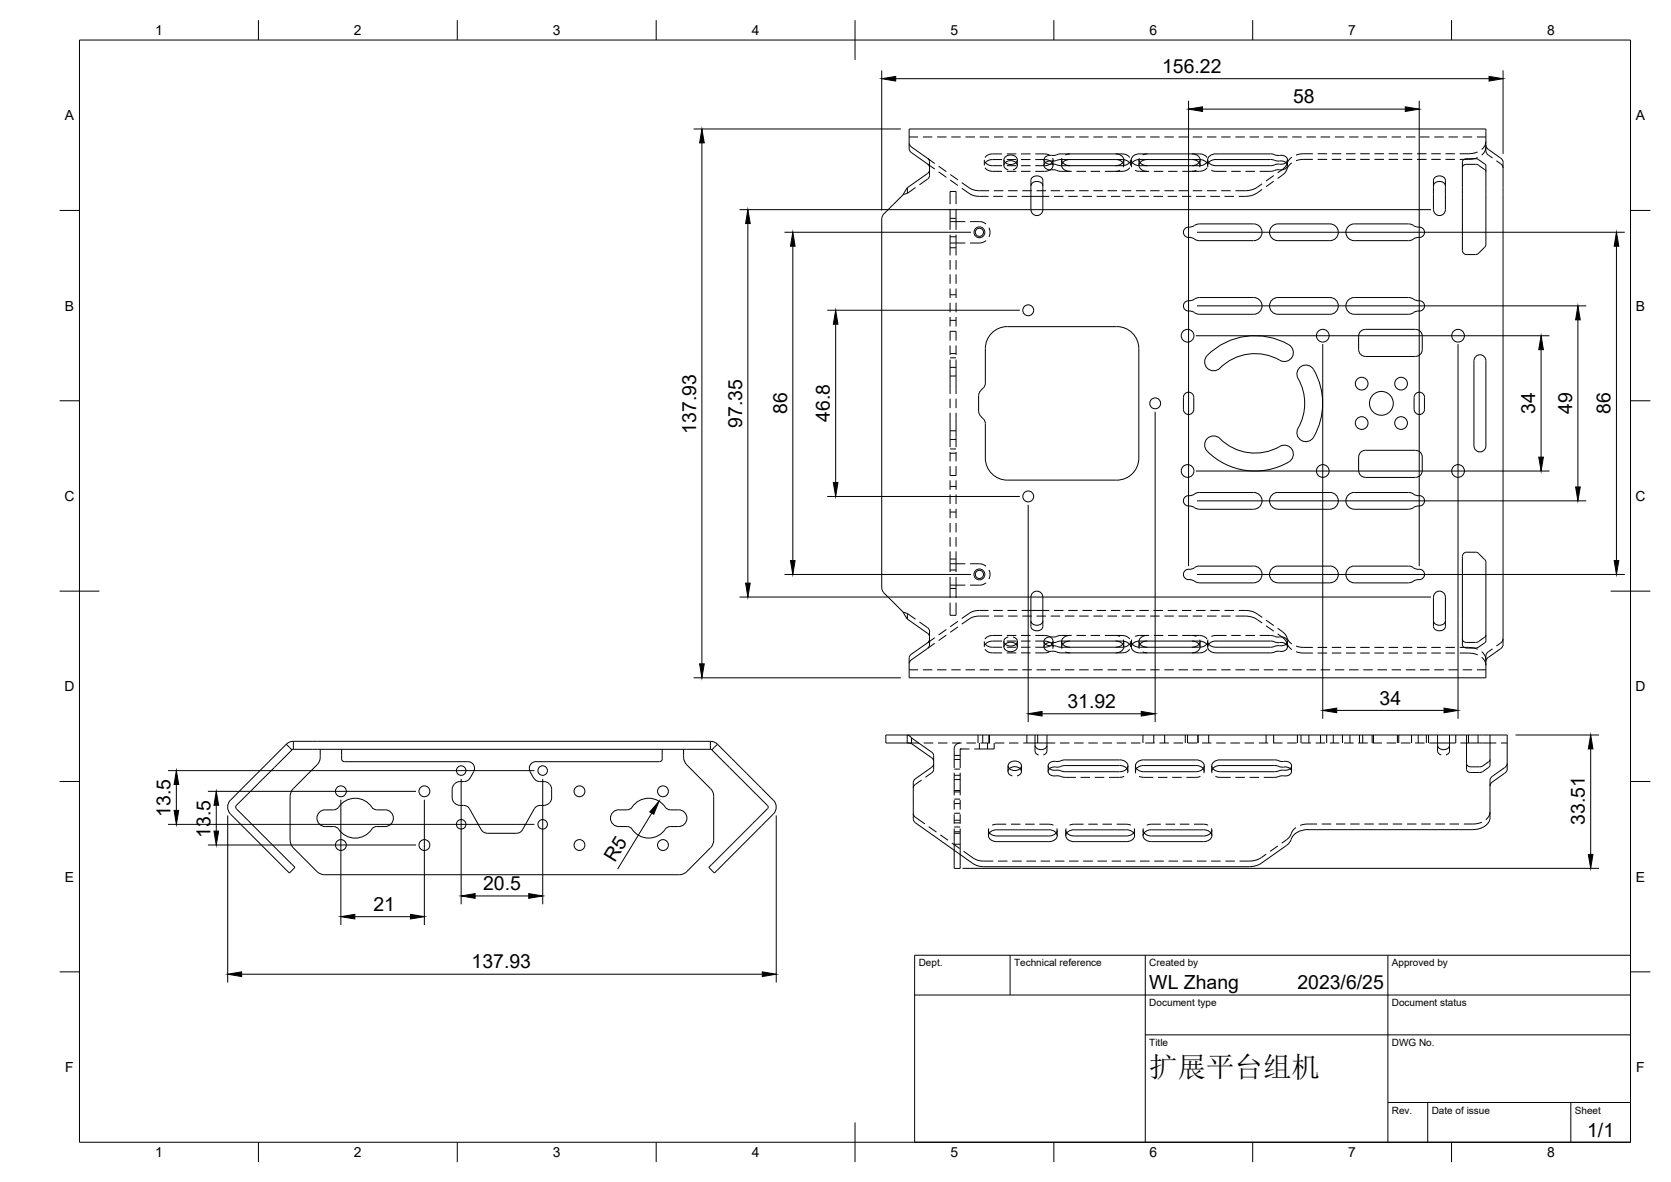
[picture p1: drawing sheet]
<svg xmlns="http://www.w3.org/2000/svg" width="420mm" height="297mm" viewBox="0 0 420 297" stroke-linecap="round" stroke-linejoin="round" font-family="sans-serif">
<defs><g id="words">
<text font-size="7.2" x="289" y="270.6">扩展平台组机</text>
<g font-size="4.9">
<text x="292.2" y="18.3">156.22</text>
<text x="325.1" y="26">58</text>
<text x="186.6" y="107.5" transform="rotate(-90 186.6 107.5)">97.35</text>
<text x="197.9" y="104.1" transform="rotate(-90 197.9 104.1)">86</text>
<text x="208.7" y="106.1" transform="rotate(-90 208.7 106.1)">46.8</text>
<text x="386" y="104.1" transform="rotate(-90 386 104.1)">34</text>
<text x="395.3" y="104" transform="rotate(-90 395.3 104)">49</text>
<text x="405" y="104.1" transform="rotate(-90 405 104.1)">86</text>
<text x="175" y="109" transform="rotate(-90 175 109)">137.93</text>
<text x="268.4" y="177.9">31.92</text>
<text x="346.9" y="177.1">34</text>
<text x="42.9" y="205.3" transform="rotate(-90 42.9 205.3)">13.5</text>
<text x="398.5" y="207.2" transform="rotate(-90 398.5 207.2)">33.51</text>
<text x="52.9" y="210.5" transform="rotate(-90 52.9 210.5)">13.5</text>
<text x="154.6" y="216.8" transform="rotate(-59 154.6 216.8)">R5</text>
<text x="121.5" y="223.7">20.5</text>
<text x="93.9" y="229">21</text>
<text x="118.6" y="243.4">137.93</text>
<text x="289" y="248.5">WL Zhang</text>
<text x="326.2" y="248.5">2023/6/25</text>
<text x="399.1" y="285.7">1/1</text>
</g>
<g font-size="3.5">
<text x="39" y="8.8">1</text>
<text x="89" y="8.8">2</text>
<text x="139" y="8.8">3</text>
<text x="189" y="8.8">4</text>
<text x="239" y="8.8">5</text>
<text x="289" y="8.8">6</text>
<text x="339" y="8.8">7</text>
<text x="389" y="8.8">8</text>
<text x="16.3" y="30.2">A</text>
<text x="411.3" y="30.2">A</text>
<text x="16.3" y="78">B</text>
<text x="411.3" y="78">B</text>
<text x="16.2" y="125.9">C</text>
<text x="411.2" y="125.9">C</text>
<text x="16.2" y="173.7">D</text>
<text x="411.2" y="173.7">D</text>
<text x="16.3" y="221.6">E</text>
<text x="411.3" y="221.6">E</text>
<text x="16.4" y="269.4">F</text>
<text x="411.4" y="269.4">F</text>
<text x="39" y="290.8">1</text>
<text x="89" y="290.8">2</text>
<text x="139" y="290.8">3</text>
<text x="189" y="290.8">4</text>
<text x="239" y="290.8">5</text>
<text x="289" y="290.8">6</text>
<text x="339" y="290.8">7</text>
<text x="389" y="290.8">8</text>
</g>
<g font-size="2.5">
<text x="231" y="242.9">Dept.</text>
<text x="255" y="242.9">Technical reference</text>
<text x="289" y="242.9">Created by</text>
<text x="350" y="242.9">Approved by</text>
<text x="289" y="252.8">Document type</text>
<text x="350" y="252.8">Document status</text>
<text x="289" y="262.9">Title</text>
<text x="350" y="262.9">DWG No.</text>
<text x="350" y="279.9">Rev.</text>
<text x="360" y="279.9">Date of issue</text>
<text x="396" y="279.9">Sheet</text>
</g>
</g></defs>
<!-- layer: Visible -->
<g fill="none" stroke="#000" stroke-width=".25">
<path d="M228.6 36l.5 .9M229.1 38.3l4.1 2.9 .5 .9M229.1 36.9l4.1 2.9 .5 .8M229.1 38.3l-.5-.9v-5h145v4.1l.2 .6 3.8 2.8 .4 .9M252.8 39.4a1.85 1.85 0 0 1 3 .7 1.78 1.78 0 0 1-1.7 1.2 1.78 1.78 0 0 1-1.7-1.2zM266.8 38.7h13.7a1.73 1.73 0 0 1 2 1.8 2.05 2.05 0 0 1-2 1.1h-13.7M266.8 38.7h-.6a4.3 4.3 0 0 1-2.5 .4 1.1 1.1 0 0 0-1.2 1 1.1 1.1 0 0 0 1.2 1.1 5.3 5.3 0 0 1 2.8 .4h.3M284.7 39.4a2.37 2.37 0 0 1 1.9-.7h13a1.73 1.73 0 0 1 2.1 1.8 2.05 2.05 0 0 1-2.1 1.1h-13a1.73 1.73 0 0 1-2.1-1.8zM303.9 39.4a2.26 2.26 0 0 1 1.9-.7h14.2a4.3 4.3 0 0 0 2.5 .4 1.1 1.1 0 0 1 1.2 1 1.1 1.1 0 0 1-1.2 1.1 5.2 5.2 0 0 0-2.8 .4h-13.9a1.73 1.73 0 0 1-2.1-1.8zM233.7 40.6v2.1l-.3 .7-5.2 3.8-1.1 1.7-4.9 4.9-.5 1.2v92.8l.5 1.1 4.9 4.9 1 1.7 5.1 3.7 .5 .6v2.3l-.3 .7-4.3 3.1M252.8 40.9a2.13 2.13 0 0 1 2.7 0M259.2 49.3h3"/>
<path d="M259.2 46.7a1.58 1.58 0 0 1 1.5-1.1 1.58 1.58 0 0 1 1.5 1.1M259.5 44.6a1.64 1.64 0 0 1 2.7 .7v7.4a1.5 1.5 0 0 1-1.5 1.5 1.5 1.5 0 0 1-1.5-1.5v-7.4zM264.1 40.4l.6 .8M264.4 40.5h-.8l-.7 .4M264.5 40.9l-.4 .4M266.8 40.1h13.7l.8 .1 1 .7M266.8 40.1l-2.4 .4M267.2 40.9l1 .6 .9 .1M269.1 40.1a1.84 1.84 0 0 0-2.1 1.5M284.7 40.9l1-.7 .9-.1h13.5l.8 .3 .6 .5M286.6 40.9l1 .6 .9 .1M288.5 40.1a1.84 1.84 0 0 0-2.1 1.5"/>
<path d="M298 57.4l.3-.2a6.2 6.2 0 0 0 2.9-.9h14a2.11 2.11 0 0 1 2.1 2.1 2.11 2.11 0 0 1-2.1 2.1l-14.3-.1a4.4 4.4 0 0 0-2.6-.9l-.7-.8v-.7zM321.3 56.3h13.1a2.11 2.11 0 0 1 2.1 2.1 2.11 2.11 0 0 1-2.1 2.1h-13.1M321.3 56.3a2.11 2.11 0 0 0-2.1 2.1 2.11 2.11 0 0 0 2.1 2.1M321.8 40.5l-2.4-.4h-13.6l-.9 .1-1 .7M321.8 40.5h.9l.7 .4M355.4 56.7l1 .4a1.37 1.37 0 0 1 1.8 1.3 1.37 1.37 0 0 1-1.8 1.3l-1 .4M355.4 56.7l-1.2-.4h-13.7a2.11 2.11 0 0 0-2.1 2.1 2.11 2.11 0 0 0 2.1 2.1h13.7l1.2-.4M360.4 46.7a1.58 1.58 0 0 1 1.5-1.1 1.58 1.58 0 0 1 1.5 1.1M360.7 44.6a1.64 1.64 0 0 1 2.7 .7v7.4a1.5 1.5 0 0 1-1.5 1.5 1.5 1.5 0 0 1-1.5-1.5v-7.4zM371.8 41.5l1.5 1.1M371.8 40.1l1.5 1.1M371.8 41.5l-.8-.2h-2.2a.94 .94 0 0 0-1.1 .8"/>
<path d="M371.8 40.1l-.8-.2h-2.2a.97 .97 0 0 0-1.1 .8v22.2M373.3 41.2l.3 .5v19.7l-.3 .7M373.3 42.6l.3 .5M377.9 40.8v121.2M298.9 78.2h.8l1.2 .7 .7 .1h13.6a2.11 2.11 0 0 0 2.1-2.1 2.11 2.11 0 0 0-2.1-2.1l-14.3 .1a4.8 4.8 0 0 1-2.6 .8 1.3 1.3 0 0 0-.7 1.5 1.3 1.3 0 0 0 1.3 1M321.3 74.8h13.1a2.11 2.11 0 0 1 2.1 2.1 2.11 2.11 0 0 1-2.1 2.1h-13.1M321.3 74.8a2.11 2.11 0 0 0-2.1 2.1 2.11 2.11 0 0 0 2.1 2.1M355.4 75.2l1 .4a1.34 1.34 0 0 1 1.8 1 1.34 1.34 0 0 1-1.4 1.6M355.4 75.2l-1.2-.4h-13.7a2.11 2.11 0 0 0-2.1 2.1 2.11 2.11 0 0 0 2.1 2.1h13.7l1.2-.4M356.8 78.2h-.8l-.6 .4M367.7 62.9a1.09 1.09 0 0 0 1.1 1.1h2.2l.8-.3M373.3 62.1l-1.5 1.6"/>
<path d="M246.1 99.4v4M246.6 98.2l-.4 .5-.1 .7M247.2 97.5l-.7 .7M247.3 97.5l.3-.6 .2-.6v-8.7a5.5 5.5 0 0 1 5.5-5.5h27.5a5.5 5.5 0 0 1 5.5 5.5v27.5M321.8 90.5a12.5 12.5 0 0 0-15.1 2M324.1 86.6a16.8 16.8 0 0 0-20.9 3.2 2.25 2.25 0 0 0 .6 2.9 2.25 2.25 0 0 0 2.9-.2M324.1 86.6a2.25 2.25 0 0 1 .8 3.1 2.25 2.25 0 0 1-3.1 .9M330.3 92.9a17 17 0 0 1 0 17M330.3 92.9a2.26 2.26 0 0 0-3.1-.9 2.26 2.26 0 0 0-.8 3.1 12.8 12.8 0 0 1-.2 13.1 2.25 2.25 0 0 0 1.3 2.6 2.25 2.25 0 0 0 2.8-.9M341.6 84.5v3.4M341.6 87.9a1.68 1.68 0 0 0 1.7 1.7M343.3 82.8h12.6a1.68 1.68 0 0 1 1.7 1.7"/>
<path d="M343.3 82.8a1.68 1.68 0 0 0-1.7 1.7M355.6 99.9v3M355.6 99.9a1.3 1.3 0 0 1 1.3-1.3 1.3 1.3 0 0 1 1.3 1.3v3M357.6 84.5v3.4a1.68 1.68 0 0 1-1.7 1.7h-12.6M370.9 89.8a1.49 1.49 0 0 1 1.7-.6 1.49 1.49 0 0 1 1 1.5v21.4a1.49 1.49 0 0 1-1.5 1.5 1.49 1.49 0 0 1-1.5-1.5v-21.4zM246.1 103.4l.1 .6 .4 .5M246.5 104.5l.7 .8M247.3 105.3l.3 .5 .2 .6M247.8 106.5v8.6M247.8 115.1a5.5 5.5 0 0 0 5.5 5.6h27.5a5.5 5.5 0 0 0 5.5-5.6M297.6 102.9v-3a1.3 1.3 0 0 1 1.3-1.3 1.3 1.3 0 0 1 1.3 1.3v3M297.6 102.9a1.3 1.3 0 0 0 1.3 1.3 1.3 1.3 0 0 0 1.3-1.3"/>
<path d="M306.7 110.2a12.5 12.5 0 0 0 15.1 2M306.7 110.2a2.25 2.25 0 0 0-3.1 0 2.25 2.25 0 0 0 0 3.2 17 17 0 0 0 20.5 2.7M321.8 112.2a2.25 2.25 0 0 1 3.1 .8 2.25 2.25 0 0 1-.8 3.1M341.6 114.9v3.4M341.6 118.3a1.68 1.68 0 0 0 1.7 1.7M343.3 113.2h12.6a1.68 1.68 0 0 1 1.7 1.6v3.5a1.68 1.68 0 0 1-1.7 1.7M343.3 120h12.6M343.3 113.2a1.68 1.68 0 0 0-1.7 1.6M355.6 102.9a1.3 1.3 0 0 0 1.3 1.3 1.3 1.3 0 0 0 1.3-1.3M298.9 124.6a1.34 1.34 0 0 0-1.3 1.5 1.34 1.34 0 0 0 1.7 1.1l2.3 .8h13.6a2.1 2.1 0 0 0 2.1-2.1 2.1 2.1 0 0 0-2.1-2.1l-13.6-.1-.7 .1-1.2 .7-.8 .1M321.3 123.8l13.1-.1a2.11 2.11 0 0 1 2.1 2.2 2.11 2.11 0 0 1-2.1 2.1h-13.1M321.3 123.7a2.11 2.11 0 0 0-2.1 2.2 2.11 2.11 0 0 0 2.1 2.1"/>
<path d="M355.4 124.2l.6 .3 .8 .1M355.4 124.1l-.9-.3-14-.1a2.12 2.12 0 0 0-2.1 2.2 2.12 2.12 0 0 0 2.1 2.1h13.7l1.2-.4M356.8 124.6a1.34 1.34 0 0 1 1.4 1.5 1.34 1.34 0 0 1-1.8 1.1l-1 .4M368.8 138.8h2.2M368.8 138.8a1.09 1.09 0 0 0-1.1 1v22.3a.98 .98 0 0 0 1.1 .7l2.2 .1 .8-.3M371 138.8l.8 .3M371.8 139.1l1.5 1.5M259.2 153.4h3M259.2 156.1a1.58 1.58 0 0 0 1.5 1 1.58 1.58 0 0 0 1.5-1M259.8 148.8a1.49 1.49 0 0 1 1.6-.1 1.49 1.49 0 0 1 .8 1.3v7.5a1.59 1.59 0 0 1-1.5 1 1.59 1.59 0 0 1-1.5-1v-7.5l.1-.4zM300.3 142.6l.9-.3 14-.1a2.12 2.12 0 0 1 2.1 2.2 2.12 2.12 0 0 1-2.1 2.1l-14.3-.1a4.8 4.8 0 0 0-2.6-.9 1.34 1.34 0 0 1-.6-1.7 1.34 1.34 0 0 1 1.6-.7l1-.4M321.3 142.3l13.1-.1a2.11 2.11 0 0 1 2.1 2.2 2.11 2.11 0 0 1-2.1 2.1h-13.1"/>
<path d="M321.3 142.2a2.11 2.11 0 0 0-2.1 2.2 2.11 2.11 0 0 0 2.1 2.1M355.4 142.7l1 .4a1.37 1.37 0 0 1 1.8 1.3 1.37 1.37 0 0 1-1.8 1.3l-1 .4M355.4 142.6l-1.2-.4-13.7 .1a2.1 2.1 0 0 0-2.1 2.1 2.1 2.1 0 0 0 2.1 2.1h13.7l1.2-.4M360.4 156.1a1.58 1.58 0 0 0 1.5 1 1.58 1.58 0 0 0 1.5-1M360.7 149.2a1.49 1.49 0 0 1 1.7-.6 1.49 1.49 0 0 1 1 1.4v7.5a1.59 1.59 0 0 1-1.5 1 1.59 1.59 0 0 1-1.5-1v-7.5zM373.3 140.6l.3 .8v19.6l-.3 .5M373.6 159.6l-.3 .5M229.1 164.4l-.5 .9M229.1 165.9l-.5 .8M233.2 161.5l-4.1 3M233.7 160.7l-.5 .8M252.8 161.9a1.85 1.85 0 0 1 3 .7 1.78 1.78 0 0 1-1.7 1.2 1.78 1.78 0 0 1-1.7-1.2z"/>
<path d="M252.8 161.9a2.13 2.13 0 0 0 2.7 0M262.9 161.9l.7 .3 .8 .1M264.1 161.4l.4 .5M264.4 162.3l2.4 .4M264.7 161.5l-.6 .8M266.8 161.1h13.7a1.73 1.73 0 0 1 2 1.9 2.05 2.05 0 0 1-2 1.1h-13.7M266.8 161.1h-.6a4.3 4.3 0 0 1-2.5 .4 1.1 1.1 0 0 0-1.2 1.1 1.1 1.1 0 0 0 1.2 1.1 5.3 5.3 0 0 1 2.8 .4h.3M267 161.1a1.84 1.84 0 0 0 2.1 1.6M269.1 161.1l-.9 .1-1 .7M282.3 161.9l-.6 .5-1.2 .3h-13.7M284.7 161.9l.6 .5 1.3 .3h13l.9-.2 1-.6M284.7 161.8a2.37 2.37 0 0 1 1.9-.7h13a1.73 1.73 0 0 1 2.1 1.9 2.05 2.05 0 0 1-2.1 1.1h-13a1.73 1.73 0 0 1-2.1-1.9z"/>
<path d="M286.4 161.1a1.84 1.84 0 0 0 2.1 1.6M288.5 161.1l-.9 .1-1 .7M303.9 161.9l.6 .5 1.3 .3h13.6l2.4-.4M303.9 161.8a2.26 2.26 0 0 1 1.9-.7h14.2a4.3 4.3 0 0 0 2.5 .4 1.1 1.1 0 0 1 1.2 1.1 1.1 1.1 0 0 1-1.2 1.1 5.2 5.2 0 0 0-2.8 .4h-13.9a1.73 1.73 0 0 1-2.1-1.9zM323.4 161.9l-.7 .3-.9 .1M367.7 160.7a.97 .97 0 0 0 1.1 .7h2.2l.8-.2M373.3 160.1l-1.5 1.1M373.3 161.6l-1.5 1M377.3 163l-3.5 2.7-.2 .6v4h-145v-5M378 161.9l-.2 .6-.5 .5M72 187l-14 14.1M72 187l1.4 1.5"/>
<path d="M73.4 188.5l-14 14-.1 .4 14.9 15.1-1.5 1.4-14.7-14.8a2.52 2.52 0 0 1 0-3.6M73.8 188.3l-.4 .2M73.8 186.3h104.8M73.8 186.3l-1 .2-.8 .5M73.8 188.3h104.8M73.8 186.3v2M79.7 192.2l-5.9 6-.5 .7-.3 1.2M80.5 188.3v.6a4.4 4.4 0 0 1-.8 3.3M85.9 188.3v2.4a.69 .69 0 0 0 .7 .7h31a1.66 1.66 0 0 1 1.5 2.5l-1.1 1.9-.6 .4-.7 .2M114.4 196.9l-.7 1.1v2.5a2.06 2.06 0 0 0 1.9 1.9 2.19 2.19 0 0 1 2.5 .9l2.9 5.3M116.7 196.4a2.6 2.6 0 0 0-2.3 .5M133.3 193.9l1.1 1.9 .6 .4 .7 .2"/>
<path d="M135.7 196.4a2.63 2.63 0 0 1 2.3 .5M138 196.9l.2 .2M138.2 197.1l.5 .9v2.5l-.1 .7-.4 .5M166.5 188.3v2.4a.65 .65 0 0 1-.7 .7h-31a1.66 1.66 0 0 0-1.5 2.5M171.9 188.3v2M171.9 190.3l.3 1.2 .5 .7M172.7 192.2l6 6 .5 .7 .3 1.2-.2 11.9-.6 1-6 6M178.6 186.3l1 .2 .8 .5M178.6 188.3l.4 .2M178.6 186.3v2M179 188.5l14 14 .2 .4-15 15.1 1.4 1.4 14.8-14.8a2.49 2.49 0 0 0 0-3.6M180.4 187l14 14.1"/>
<path d="M180.4 187l-1.4 1.5M228.1 186.7l1.1 .2M229.2 185.4l-.5-.5-.6-.2v2M229.2 185.4l5.1 3.6 .5 .9M229.2 185.4v1.5M229.2 186.9l5.1 3.5M234.3 190.4l.5 .9M234.8 189.9v2.1l-.3 .6-4.4 3.1-.4 .6v9.8l.5 .6 15.3 10.7 1.8 .4h66.8M253.8 191.7a1.85 1.85 0 0 1 3 .7 1.78 1.78 0 0 1-1.6 1.2 1.78 1.78 0 0 1-1.7-1.2zM253.8 193.2a2.13 2.13 0 0 1 2.7 0M260.2 184.7h-37.5v2h5.4M260.2 184.7h3"/>
<path d="M260.2 184.7v2.6a1.59 1.59 0 0 0 1.6 1.1 1.59 1.59 0 0 0 1.4-1.1v-2.6M260.2 186.7h3M263.2 184.7h98.3M265.5 192.8h-.9l-.7 .4M266.7 191.2l.9-.2h13.9a1.73 1.73 0 0 1 2 1.8 2.05 2.05 0 0 1-2 1.1h-13.6l-1.5-.3a4 4 0 0 1-2.6-.5 1.17 1.17 0 0 1 .1-1.3 1.17 1.17 0 0 1 1.2-.5l1.6-.1M267.8 192.4h13.7M267.9 192.4l-2.4 .4M281.5 192.4l.9 .1 1 .7M285.8 191.7a2.37 2.37 0 0 1 1.8-.7h13.1a1.73 1.73 0 0 1 2 1.8 2.05 2.05 0 0 1-2 1.1h-13.1a1.73 1.73 0 0 1-2-1.9zM287.6 192.4h13.1M287.6 192.4l-.9 .1-.9 .7M300.7 192.4l.9 .1 .9 .7"/>
<path d="M306.8 191h13.7l1.1 .2M306.8 192.4h13.6M306.8 191a1.73 1.73 0 0 0-2 1.8 2.05 2.05 0 0 0 2 1.1M306.8 192.4l-.9 .1-1 .7M320.5 192.4l1.1 .2M321.6 192.6l1.2 .2M321.6 191.2l1.2 .1M321.6 193.7l-1.1 .2h-13.7M322.8 193.6l-1.2 .1M322.8 192.8h.9l.7 .4M322.8 191.3a1.39 1.39 0 0 1 1.9 1.5l-.8 .6-1.1 .2M361.5 184.7h3"/>
<path d="M361.5 184.7v2.6M361.5 186.7h3M364.5 184.7v2.6a1.58 1.58 0 0 1-1.5 1.1 1.58 1.58 0 0 1-1.5-1.1M364.5 184.7h4.2M368.7 184.7h5.9M368.7 184.7v7.2M368.7 186.7h5.9M374.6 184.7h4.4l-.1 8.8-.5 .8-3.1 2.2M374.6 184.7l.1 6.2-.2 .3-1.9 1.4-2.8 .1a.97 .97 0 0 1-1.1-.8M375.3 196.5l-.5 .5-.1 .5M379 191.8l-.4 .9-3.3 2.3-.6 .8-.1 6.9a7.6 7.6 0 0 1-.3 3.9 4.6 4.6 0 0 1-4 1.9M72.9 200.1v11"/>
<path d="M73 211.1l.1 .9 .7 1 5.9 6M79.7 219l.7 .5 1.2 .3M81.8 203.5h2.1M81.8 203.5a2.11 2.11 0 0 0-2.1 2.1 2.11 2.11 0 0 0 2.1 2.1h2.1M83.9 207.7l.7 .2 .5 .5M85.1 202.8l-.5 .5-.7 .2M85.1 202.8a5.1 5.1 0 0 1 8.6 .3l1 .4M94.7 203.5h2.1M96.8 203.5a2.11 2.11 0 0 1 2.1 2.1 2.11 2.11 0 0 1-2.1 2.1h-2.1l-.7 .2a6.3 6.3 0 0 1-4 2.7 5 5 0 0 1-4.9-2.2M121 208.5l.5 .6 1 .3h7.4M131.4 208.5l-.8 .7-.7 .2M135.8 202.4l-.7 .2-.5 .4-3.2 5.6"/>
<path d="M138.2 201.7l-1.1 .6-1.3 .1M155.6 203.5h2.1M155.6 203.5a2.11 2.11 0 0 0-2.1 2.1 2.11 2.11 0 0 0 2.1 2.1l2.5 .1 .8 .6M158.9 202.8a5.1 5.1 0 0 1 8.6 .3l1 .4M158.9 202.8l-.5 .5-.7 .2M168.5 203.5h2.1M170.6 203.5a2.11 2.11 0 0 1 2.1 2.1 2.11 2.11 0 0 1-2.1 2.1l-2.4 .1-.7 .3a5.1 5.1 0 0 1-8.6 .3M172.7 219l-1.1 .7-.8 .1h-89.2M239.9 213.7v4.5h1.5v-3.5M248.8 209.3l.6 .5 1.2 .3h13.1l1.3-.3 .6-.5M250.6 208.5h13.1M250.6 208.5a1.73 1.73 0 0 0-2 1.9 2.05 2.05 0 0 0 2 1.1h13.1a1.73 1.73 0 0 0 2.1-1.9 2.05 2.05 0 0 0-2.1-1.1"/>
<path d="M268.2 209.3l.6 .5 1.3 .3h13.1l.9-.2 .9-.6M270.1 208.5h13.1M270.1 208.5a1.73 1.73 0 0 0-2 1.9 2.05 2.05 0 0 0 2 1.1h13.1a1.73 1.73 0 0 0 2-1.9 2.05 2.05 0 0 0-2-1.1M287.7 209.3l.6 .5 1.2 .3h13.1l1.3-.3 .6-.5M289.5 208.5h13.1M289.5 208.5a1.73 1.73 0 0 0-2 1.9 2.05 2.05 0 0 0 2 1.1h13.1a1.73 1.73 0 0 0 2-1.9 2.05 2.05 0 0 0-2-1.1M317.2 216.9l-1.4 .7-1.7 .2M370.3 208.5h-41.4a4.3 4.3 0 0 0-4.5 3.1l-.9 .9-6.3 4.4"/>
<circle cx="246.3" cy="58.4" r="1.03"/>
<circle cx="246.3" cy="58.4" r="1.37"/>
<circle cx="258.5" cy="78" r="1.37"/>
<circle cx="298.6" cy="84.4" r="1.6"/>
<circle cx="332.6" cy="84.4" r="1.6"/>
<circle cx="342.4" cy="96.4" r="1.6"/>
<circle cx="352.3" cy="96.4" r="1.6"/>
<circle cx="366.6" cy="84.4" r="1.6"/>
<circle cx="290.5" cy="101.4" r="1.37"/>
<circle cx="298.6" cy="118.4" r="1.6"/>
<circle cx="332.6" cy="118.4" r="1.6"/>
<circle cx="342.4" cy="106.3" r="1.6"/>
<circle cx="347.3" cy="101.4" r="3"/>
<circle cx="352.3" cy="106.3" r="1.6"/>
<circle cx="366.6" cy="118.4" r="1.6"/>
<circle cx="258.5" cy="124.8" r="1.37"/>
<circle cx="246.3" cy="144.4" r="1.03"/>
<circle cx="246.3" cy="144.4" r="1.37"/>
<circle cx="85.7" cy="198.9" r="1.37"/>
<circle cx="106.7" cy="198.9" r="1.37"/>
<circle cx="116" cy="193.7" r="1.2"/>
<circle cx="136.5" cy="193.7" r="1.2"/>
<circle cx="145.7" cy="198.9" r="1.37"/>
<circle cx="166.7" cy="198.9" r="1.37"/>
<circle cx="85.7" cy="212.4" r="1.37"/>
<circle cx="106.7" cy="212.4" r="1.37"/>
<circle cx="116" cy="207.2" r="1.2"/>
<circle cx="136.5" cy="207.2" r="1.2"/>
<circle cx="145.7" cy="212.4" r="1.37"/>
<circle cx="166.7" cy="212.4" r="1.37"/>
</g>
<!-- layer: Hidden -->
<g fill="none" stroke="#000" stroke-width=".25">
<path d="M228.6 34.4h2.3M232.1 34.4h2.3M233.2 39.8l1.8 1.3M235.6 34.4h2.4M239.2 34.4h2.4M242.8 34.4h2.4M246.3 34.4h2.4M249.9 34.4h2.4M252 38.7l-3.2 .1-.7 .3-.5 .5M253.2 38.7h2.3M253.5 34.4h2.4M256.7 38.7h2.4"/>
<path d="M257 34.4h2.4M260.3 38.7h2.8l.7 .2M260.6 34.4h2.4M264.2 34.4h2.4M264.7 39.7l.1 .6-.3 .6M267 39.7v.6l.2 .6M267.8 34.4h2.4M269 38.7l-1.1 .2M271.3 34.4h2.4M274.9 34.4h2.4M278.5 34.4h2.4M280.5 38.7l2.4 .1 .6 .3 .6 .5"/>
<path d="M282 34.4h2.4M285.6 34.4h2.4M286.5 39.7l-.1 .6 .2 .6M288.5 38.7l-1.2 .2M289.2 34.4h2.4M292.8 34.4h2.3M296.3 34.4h2.4M299.6 38.7a5.5 5.5 0 0 1 3.1 .2l.8 .7M299.9 34.4h2.4M303.5 34.4h2.4M307.1 34.4h2.3M310.6 34.4h2.4"/>
<path d="M314.2 34.4h2.4M317.8 34.4h2.3M321.4 34.4h2.3M324.8 39.5l-.8 .8-.9 1.7-1.9 1.4M324.9 34.4h2.4M328.5 34.4h2.4M330.1 38.6a10.2 10.2 0 0 0-4 .3l-.2 .1M331.3 38.6h2.4M332.1 34.4h2.4M334.9 38.6h2.3M335.6 34.4h2.4M338.5 38.6h2.3"/>
<path d="M339.2 34.4h2.4M342 38.6h2.4M342.8 34.4h2.4M345.6 38.6h2.4M346.4 34.4h2.3M349.2 38.6h2.3M349.9 34.4h2.4M352.7 38.6h2.4M353.5 34.4h2.4M356.3 38.6h2.4M357.1 34.4h2.4M359.9 38.6h2.4"/>
<path d="M360.6 34.4h2.4M363.5 38.6h2.3M364.2 34.4h2.4M367.8 34.4h2.4M371.3 34.4h2.3M371.5 39.6l-1.7 .4-2.8 .1M371.5 38.2l-1.7 .4h-2.8M373.6 36.5a2.53 2.53 0 0 0 1.7 3.2M373.6 37l-.3 1.1-.7 .9M373.6 35.6l-.3 1.2-.7 .8M228.2 48.6l-1.1 .3M228.2 47.2v1.4"/>
<path d="M230.2 47.1l-2 1.5M233.2 41.2l1.8 1.3M233.7 42.7l-.1 1.9-2.4 1.8M236 43.2l2 1.4M236 41.8l2 1.3M238.9 55.7h1.5M238.9 51.3v-3.2h1.5v3.2M238.9 54.9v.8M238.9 52.5v2.4M238.9 55.7v2.1M238.9 59v2.1M238.9 59.5h1.5"/>
<path d="M238.9 54.9h1.5M238.9 45.2l2 1.4M238.9 43.8l2 1.4M240.4 54.9v.8M240.4 55.7h2.3M240.4 52.5v2.4M240.4 55.7v2.1M240.4 59v2.1M241.8 47.3l2.2 1.5 .8 .4 3.8 .1M241.8 45.9l2.2 1.5 .8 .3 3.9 .2M243.9 55.7h2.8l1.2 .6M247.5 40.2v1.4"/>
<path d="M247.7 42.1l.4 .5 .7 .3 3.2 .2M247.7 40.7l1.1 .8 3.2 .1M248.7 57.2l.2 1.2-.2 1.1M249.7 49.3h2.4M249.9 47.9h2.4M252 40.1l-3.2 .1-.7 .3-.5 .5M252.4 40.2v1.4M252.7 40.9a1.08 1.08 0 0 0-.2 1.1 1.08 1.08 0 0 0 1 .7M253.2 43.1h2.3M253.2 40.1h2.3M253.2 41.6h2.3M253.3 49.3h2.4"/>
<path d="M253.5 47.9h2.4M255.5 40.9a1.07 1.07 0 0 1 .2 1.1 1.07 1.07 0 0 1-1 .7M255.8 40.2v1.4M256.7 43.1h2.4M256.7 40.1h2.4M256.7 41.6h2.4M256.9 49.3h2.3M257 47.9h2.4M260.3 40.1h2.7l1 .3M260.6 47.9h2.4M262.2 49.3h1.6M262.5 40.2v1.4"/>
<path d="M262.8 40.9a1.17 1.17 0 0 0 0 1.4 1.17 1.17 0 0 0 1.3 .4h1l1.3 .3 3.1 .1M264 41.3l-1 .3h-2.7M264.2 47.9h2.4M264.7 41.2a1.72 1.72 0 0 1-2 1.9h-2.4M264.8 40.2v1.4M265 49.3h2.4M266.9 41.6a1.96 1.96 0 0 0 2.1 1.5M266.9 40.2v1.4M267.8 47.9h2.4M268.6 49.3h2.4M270.7 43.1h2.3M271.3 47.9h2.4"/>
<path d="M272.2 49.3h2.4M274.2 43.1h2.4M274.9 47.9h2.4M275.7 49.3h2.4M278.5 47.9h2.4M279.3 49.3h2.4M280.5 40.1l2.4 .1 .9 .5 .3 .3M281.6 42.8l-1.1 .3M282 47.9h2.4M282.3 40.9l.3 .5-.1 .6M282.6 40.2v1.4M282.9 49.3h2.4"/>
<path d="M284.1 42.1l-.6 .6-1 .3-4.7 .1M284.1 40.7l-.6 .6-.6 .2-2.4 .1M284.2 40.2v1.4M284.5 40.2v1.4M284.7 40.9l-.2 .5 .1 .6M285.4 42.8l.8 .2 2.7 .1M285.6 47.9h2.4M286.4 41.6a1.92 1.92 0 0 0 2.1 1.5M286.4 40.2v1.4M286.5 49.3h2.3M289.2 47.9h2.4M290 49.3h2.4"/>
<path d="M290.1 43.1h2.4M292.8 47.9h2.3M293.6 49.3h2.4M293.7 43.1h2.4M296.3 47.9h2.4M297.2 49.3h2.4M299.6 40.1a6 6 0 0 1 3.1 .2l.8 .7M299.9 47.9h2.4M300.8 49.3h2.3M300.8 42.8l-1.2 .3M301.5 40.9l.2 .5-.1 .6M301.8 40.2v1.4"/>
<path d="M303.5 47.9h2.4M303.5 42.1l-.8 .7-.7 .2-4.7 .1M303.5 40.7l-.8 .7a5.5 5.5 0 0 1-3.1 .2M303.6 40.2v1.4M303.7 40.2v1.4M303.9 40.9l-.2 .5v.6M304.3 49.3h2.4M304.6 42.8l.8 .2 3 .1M307.1 47.9h2.3M307.9 49.3h2.4M309.6 43.1h2.4M313.2 43.1h2.4"/>
<path d="M317.4 47.6a7 7 0 0 1-5.9 1.7M317.4 46.2l-1.7 1.1-1 .4a11.1 11.1 0 0 1-4.1 .2M320.3 45.5l-2 1.4M320.3 44.1l-2 1.4M323.4 40.9a1.17 1.17 0 0 1 0 1.4 1.17 1.17 0 0 1-1.3 .4h-1l-1.3 .3-3.1 .1M323.7 40.2v1.4M324.8 40.9l-.8 .8-.9 1.8-1.9 1.4M330.1 40.1h-2.8l-1.4 .3M331.3 40.1h2.4M334.9 40.1h2.3M338.5 40.1h2.3M342 40.1h2.4"/>
<path d="M345.6 40.1h2.4M349.2 40.1h2.3M352.7 40.1h2.4M356.3 40.1h2.4M359.9 40.1h2.4M363.5 40.1h2.3M376.3 40.4a2.72 2.72 0 0 1 1.6 1.5v.3M238.9 61.1h1.5M238.9 61.1v3.1M238.9 65.4v2.4M238.9 68.9v2.4M238.9 72.5v2.4"/>
<path d="M238.9 76.1v2.4M238.9 79.7v2.3M238.9 62.3h1.5M238.9 74.1h1.5M240.4 61.1v3.1M240.4 61.1h2.3M240.4 65.4v2.4M240.4 68.9v2.4M240.4 72.5v2.4M240.4 76.1v2.4M240.4 79.7v2.3M247.9 60.5l-1.2 .5-2.8 .1"/>
<path d="M238.9 90.4v4.1M238.9 94.5v4.5M238.9 85.6v-2.3l1.5-.1v2.4M238.9 86.8v2.4M238.9 88.9h1.5M238.9 92.3h1.5M238.9 89.9h1.5M238.9 80.5h1.5M238.9 94.5h1.5M240.4 90.4v4.1M240.4 94.5v4.5M240.4 86.8v2.4"/>
<path d="M238.9 103.7v4.6M238.9 108.3v4.1M238.9 117.1v2.4h1.5v-2.4M238.9 100.2v2.4M238.9 113.6v2.3M238.9 113.9h1.5M238.9 112.8h1.5M238.9 110.4h1.5M238.9 108.3h1.5M240.4 103.7v4.6M240.4 108.3v4.1M240.4 100.2v2.4"/>
<path d="M240.4 113.6v2.3M238.9 138.6v3.1M238.9 120.7v2.4M238.9 124.3v2.4M238.9 127.9v2.3M238.9 131.4v2.4M238.9 135v2.4M238.9 122.2h1.5M238.9 128.7h1.5M240.4 138.6v3.1M240.4 120.7v2.4M240.4 124.3v2.4"/>
<path d="M240.4 127.9v2.3M240.4 131.4v2.4M240.4 135v2.4M227.1 153.8l1.1 .4M228.2 154.2v1.4M228.2 154.2l2 1.4M231.2 156.3l2.3 1.8 .2 .5v1.4M238 159.6l-2 1.4M238 158.2l-2 1.4M238.9 151.4v3.2h1.5v-3.2M238.9 141.7h1.5M238.9 147.1h1.5"/>
<path d="M238.9 147.1v.8M238.9 141.7v2.1M238.9 145v2.1M238.9 147.9v2.3M238.9 143.2h1.5M238.9 140.5h1.5M238.9 147.9h1.5M240.4 147.1v.8M240.4 141.7v2.1M240.4 145v2.1M240.4 147.9v2.3M240.4 147.1h2.3"/>
<path d="M240.4 141.7h2.3M240.9 157.6l-2 1.3M240.9 156.1l-2 1.4M243.9 141.7h2.8l1.2 .6M247.9 146.5l-1.2 .5-2.8 .1M248.6 153.4l-3.8 .2-.8 .3-2.2 1.5M248.7 143.2l.2 1.2-.2 1.1M248.7 154.8l-3.9 .2-.8 .3-2.2 1.6M249.7 153.4h2.4M249.9 154.8h2.4M252 159.7h-2.8l-1 .4-.5 .5M253.2 159.7h2.3"/>
<path d="M253.3 153.4h2.4M253.5 154.8h2.4M256.7 159.7h2.4M256.9 153.4h2.3M257 154.8h2.4M260.3 159.7h2.4a1.72 1.72 0 0 1 2 1.8M260.6 154.8h2.4M262.2 153.4h1.6M264.2 154.8h2.4M265 153.4h2.4M267.8 154.8h2.4M268.6 153.4h2.4"/>
<path d="M269 159.7a1.96 1.96 0 0 0-2.1 1.4M269.5 159.7h-3.1a5.6 5.6 0 0 1-2.9 .4 1.02 1.02 0 0 0-.9 .7 1.02 1.02 0 0 0 .2 1.1M270.7 159.7h2.3M271.3 154.8h2.4M272.2 153.4h2.4M274.2 159.7h2.4M274.9 154.8h2.4M275.7 153.4h2.4M277.8 159.7h4.7l.8 .2 .8 .7M278.5 154.8h2.4M279.3 153.4h2.4M280.5 159.7l1.1 .2"/>
<path d="M282 154.8h2.4M282.9 153.4h2.4M285.6 154.8h2.4M286.5 153.4h2.3M288.5 159.7a1.92 1.92 0 0 0-2.1 1.4M288.9 159.7h-2.7l-.8 .2M289.2 154.8h2.4M290 153.4h2.4M290.1 159.7h2.4M292.8 154.8h2.3M293.6 153.4h2.4M293.7 159.7h2.4"/>
<path d="M296.3 154.8h2.4M297.2 153.4h2.4M297.3 159.7h4.7l.7 .2 .8 .7M299.6 159.7l1.2 .2M299.9 154.8h2.4M300.8 153.4h2.3M303.5 154.8h2.4M304.3 153.4h2.4M307.1 154.8h2.3M307.9 153.4h2.4M308.4 159.7h-3l-.8 .2M309.6 159.7h2.4"/>
<path d="M310.6 154.8a11.1 11.1 0 0 1 4.1 .3l1 .3 1.7 1.2M311.5 153.4a7 7 0 0 1 5.9 1.7M313.2 159.7h2.4M316.7 159.7h3.1a5.6 5.6 0 0 0 2.9 .4 1.04 1.04 0 0 1 .9 .7 1.04 1.04 0 0 1-.2 1.1M318.3 157.3l2 1.3M318.3 155.8l2 1.4M321.2 159.3l1.9 1.4 .9 1.8 .8 .7M321.2 157.9l1.9 1.4 .9 1.8 .8 .7M228.6 168.3h2.3M232.1 168.3h2.3M235 161.7l-1.8 1.2M235 160.3l-1.8 1.2"/>
<path d="M235.6 168.3h2.4M239.2 168.3h2.4M242.8 168.3h2.4M246.3 168.3h2.4M247.5 161.2v1.4M247.7 163.2l.5 .5 .6 .3 3.2 .1M247.7 161.7l.5 .6 .6 .3 3.2 .1M249.9 168.3h2.4M252 161.1h-2.8l-1 .4-.5 .5M252.4 161.2v1.4M253.2 164.1h2.3M253.2 161.1h2.3"/>
<path d="M253.2 162.7h2.3M253.5 168.3h2.4M253.5 160.1a1.08 1.08 0 0 0-1 .6 1.08 1.08 0 0 0 .2 1.2M254.7 160.1a1.07 1.07 0 0 1 1 .6 1.07 1.07 0 0 1-.2 1.2M255.8 161.2v1.4M256.7 164.1h2.4M256.7 161.1h2.4M256.7 162.7h2.4M257 168.3h2.4M260.3 161.1h2.7l1 .4M260.6 168.3h2.4M262.5 161.2v1.4"/>
<path d="M263.8 163.8l-.7 .2-2.8 .1M264 162.3l-1 .3-2.7 .1M264.2 168.3h2.4M264.5 161.9l.3 .5-.1 .6M264.8 161.2v1.4M266.9 161.2v1.4M267.2 161.9l-.2 .5v.6M267.8 168.3h2.4M267.9 163.8l1.1 .3M271.3 168.3h2.4M274.9 168.3h2.4M278.5 168.3h2.4"/>
<path d="M280.5 161.1l2.4 .1 .6 .3 .6 .5M282 168.3h2.4M282.5 160.7l.1 .7-.3 .5M282.6 161.2v1.4M284.1 163.2l-.6 .5-.6 .3-2.4 .1M284.1 161.7l-.5 .5-.7 .3-2.4 .2M284.2 161.2v1.4M284.5 161.2v1.4M284.6 160.7l-.1 .7 .2 .5M285.6 168.3h2.4M286.4 161.2v1.4M286.6 161.9l-.2 .5 .1 .6"/>
<path d="M287.3 163.8l1.2 .3M289.2 168.3h2.4M292.8 168.3h2.3M296.3 168.3h2.4M299.6 161.1a5.5 5.5 0 0 1 3.1 .3l.8 .6M299.9 168.3h2.4M301.6 160.7l.1 .7-.2 .5M301.8 161.2v1.4M303.5 168.3h2.4M303.5 163.2l-.8 .6a5.5 5.5 0 0 1-3.1 .3M303.5 161.7l-.8 .7a6 6 0 0 1-3.1 .3M303.6 161.2v1.4"/>
<path d="M303.7 161.2v1.4M303.7 160.7v.7l.2 .5M307.1 168.3h2.3M310.6 168.3h2.4M314.2 168.3h2.4M317.8 168.3h2.3M321.4 168.3h2.3M323.7 161.2v1.4M324.9 168.3h2.4M325.9 163.8l.2 .1a10.2 10.2 0 0 0 4 .2M325.9 162.4l1.4 .3h2.8M328.5 168.3h2.4"/>
<path d="M331.3 164.1h2.4M331.3 162.7h2.4M332.1 168.3h2.4M334.9 164.1h2.3M334.9 162.7h2.3M335.6 168.3h2.4M338.5 164.1h2.3M338.5 162.7h2.3M339.2 168.3h2.4M342 164.1h2.4M342 162.7h2.4M342.8 168.3h2.4"/>
<path d="M345.6 164.1h2.4M345.6 162.7h2.4M346.4 168.3h2.3M349.2 164.1h2.3M349.2 162.7h2.3M349.9 168.3h2.4M352.7 164.1h2.4M352.7 162.7h2.4M353.5 168.3h2.4M356.3 164.1h2.4M356.3 162.7h2.4M357.1 168.3h2.4"/>
<path d="M359.9 164.1h2.4M359.9 162.7h2.4M360.6 168.3h2.4M363.5 164.1h2.3M363.5 162.7h2.3M364.2 168.3h2.4M367 164.1l2.8 .1 1.8 .4M367 162.7h2.8l1.8 .5M367.8 168.3h2.4M371.3 168.3h2.3M372.6 165.2l.7 .8 .3 1.2M372.6 163.8l.7 .8 .3 1.2"/>
<path d="M375.3 163.1l-1.3 .9-.3 .4-.1 1.9M377.9 160.5v.4a2.72 2.72 0 0 1-1.6 1.5M228.1 186.7h3M231.7 196l-1.7 1.3-.4 .7M232.3 186.7h2.4M234.8 192l-.2 1.8-1.9 1.5M235.8 186.7h2.4M239.4 186.7h2.4M239.9 194.2v5.7M239.9 194.8h1.5M239.9 189.8h1.5M239.9 198.7h1.5"/>
<path d="M239.9 195.9h1.5M239.9 193.3h1.5M239.9 190.9h1.5M239.9 199h1.5M241.4 188.2v4.8M241.4 194.2v5.7M241.4 186.7a1.75 1.75 0 0 0-1.5 2.4v3.9M241.4 188.2h.1M241.4 188.2h2.4M243 186.7h2.4M245.9 184.7v2M246.3 186.7v1.5"/>
<path d="M246.5 186.7h2.4M247.1 184.7v2M248.3 186.7v1.5M248.6 184.7v2M248.8 184.7v2M250 186.7v1.5h-5M250.1 186.7h2.4M253.4 192.5v1.4M253.7 186.7h2.4M253.8 193.2a1.08 1.08 0 0 0-.2 1.1 1.08 1.08 0 0 0 1 .7M256.5 193.2a1.07 1.07 0 0 1 .2 1.1 1.07 1.07 0 0 1-1 .7M256.8 192.5v1.4"/>
<path d="M257.3 186.7h2.9M258.2 184.7v2M260.2 187.3l.1 1.6 .3 .6 .6 .2M260.9 184.7v2M263.2 187.3l-.1 1.8-.8 .6M263.2 186.7h2.1M263.5 192.5v1.4M263.9 193.2a1.15 1.15 0 0 0-.1 1.4 1.15 1.15 0 0 0 1.4 .4h.9l1.4 .3 3 .1M266.5 186.7h2.4M270.1 186.7h2.4M271.7 195.4h2.4M273.7 186.7h2.3"/>
<path d="M275.3 195.4h2.3M277.2 186.7h2.4M280.8 186.7h2.4M282.7 195.1l-.8 .2-3.1 .1M283.4 193.2l.2 .5-.1 .6M283.6 192.5v1.4M284.4 186.7h2.4M285.5 192.5v1.4M285.7 193.2l-.2 .5 .1 .6M286.4 195.1l.8 .2 2.8 .1M287.4 184.7v2M288 186.7h2.3"/>
<path d="M290.1 184.7v2M291.2 195.4h2.3M291.5 186.7h2.4M292.8 184.7v2M294.7 195.4h2.4M295.1 186.7h2.4M298 184.7v2M298.6 184.7v2M298.7 186.7h2.4M301.2 184.7v2M301.8 195.1l-.7 .2-2.8 .1M302.2 186.7h2.4"/>
<path d="M302.5 193.2l.3 .5-.1 .6M302.8 192.5v1.4M303.9 184.7v2M304.7 192.5v1.4M304.9 193.2l-.2 .5 .1 .6M305.6 195.1l.8 .2 3 .1M305.8 186.7h2.4M309.4 186.7h2.4M310.6 195.4h2.4M312.9 186.7h2.4M314.2 195.4h2.4M316.5 186.7h2.4"/>
<path d="M318.3 184.7v2M320.1 186.7h2.4M320.3 184.7v2M323.7 186.7h2.4M324.4 193.2a1.15 1.15 0 0 1 .1 1.4 1.15 1.15 0 0 1-1.4 .4h-.9l-1.4 .3-3 .1M324.7 192.5v1.4M326.2 184.7v2M327.1 184.7v2M327.2 186.7h2.4M329.1 184.7v2M330.8 186.7h2.4M332 184.7v2"/>
<path d="M333.6 184.7v2M334.4 186.7h2.4M335.2 184.7v2M337.5 184.7v2M337.9 186.7h2.4M339.4 184.7v2M341.5 186.7h2.4M341.8 184.7v2M342.6 184.7v2M345 184.7v2M345.1 186.7h2.4M345.4 184.7v2"/>
<path d="M348.7 186.7h2.3M351.4 184.7v2M351.7 184.7v2M352.2 186.7h2.4M354.9 184.7v2M355.8 186.7h2.4M356.6 184.7v2M358.6 184.7v2M359.2 184.7v2M359.4 186.7h2.1M361.5 187.3l.1 1.8 .8 .6M364.5 187.3l-.1 1.6-.3 .6-.5 .2"/>
<path d="M366 184.7v2h-1.5M367.2 186.7h1.5M369.2 184.7v2M371.6 184.7v2M374.6 190.9v1.7l-1.8 1.3-.5 .2h-2.5a.96 .96 0 0 1-1.1-.7v-1.5M374.6 186.7h1.6M377.4 186.7h1.6M229.6 204.5l.4 .7 2.5 1.8M233.5 207.7l2 1.4M236.4 209.8l2 1.4M239.4 211.9l1.9 1.3M239.9 208.2v5.5"/>
<path d="M239.9 206.1h1.5M239.9 201.9h1.5M239.9 201v2.4M239.9 204.6v2.4M239.9 207.8h1.5M239.9 200.8h1.5M239.9 212.2h1.5M239.9 209.4h1.5M239.9 209h1.5M239.9 206.8h1.5M239.9 204.4h1.5M241.4 208.2v6.5"/>
<path d="M241.4 201v2.4M241.4 204.6v2.4M242.3 213.9l2.4 1.7 1.2 .6 .9 .2h2.9M248.5 208.6v1.4M248.6 208.2v.6l.2 .5M251 216.4h2.3M253 207.1h-2.7l-.8 .3M254.2 207.1h2.4M254.5 216.4h2.4M257.8 207.1h2.4M258.1 216.4h2.4M261.3 207.1h2.8l.8 .3"/>
<path d="M261.7 216.4h2.3M265.2 216.4h2.4M265.7 208.2l.1 .6-.2 .5M265.8 208.6v1.4M268 208.6v1.4M268.1 208.2l-.1 .6 .2 .5M268.8 216.4h2.4M272.4 216.4h2.4M272.5 207.1h-2.8l-.8 .3M273.6 207.1h2.4M275.9 216.4h2.4M277.2 207.1h2.4"/>
<path d="M279.5 216.4h2.4M280.8 207.1h2.7l.8 .3M283.1 216.4h2.4M285.2 208.2v.6l-.2 .5M285.3 208.6v1.4M286.7 216.4h2.4M287.4 208.6v1.4M287.5 208.2l-.1 .6 .3 .5M290.2 216.4h2.4M291.9 207.1h-2.8l-.7 .3M293.1 207.1h2.4M293.8 216.4h2.4"/>
<path d="M296.7 207.1h2.3M297.4 216.4h2.4M300.2 207.1h2.8l.8 .3M300.9 216.4h2.4M304.5 216.4h2.4M304.6 208.2l.1 .6-.3 .5M304.7 208.6v1.4M308.1 216.4h2.4M318.4 214.6l-1.6 1.2-1 .4a11.1 11.1 0 0 1-4.1 .2M321.3 212.6l-1.9 1.4M325.9 208l-.8 .7-1 1.8-1.8 1.4M331.2 207.1a10.2 10.2 0 0 0-4 .2l-.3 .1"/>
<path d="M332.3 207.1h2.4M335.9 207.1h2.4M339.5 207.1h2.4M343 207.1h2.4M346.6 207.1h2.4M350.2 207.1h2.4M353.8 207.1h2.4M357.3 207.1h2.4M360.9 207.1h2.4M364.5 207.1h2.4M372.6 206.6l-1.7 .5h-2.8M374.6 204l-.3 1.2-.7 .8"/>
</g>
<!-- layer: BORDER -->
<g fill="none" stroke="#000" stroke-width=".25">
<path d="M20 10.1h390v276.9h-390zM65 5.1v5M115 5.1v5M165 5.1v5M215 5.1v10M265 5.1v5M315 5.1v5M365 5.1v5M15 52.9h5M410 52.9h5M15 100.7h5M410 100.7h5"/>
<path d="M15 148.6h10M405 148.6h10M15 196.4h5M410 196.4h5M15 244.2h5M410 244.2h5M65 287v5M115 287v5M165 287v5M215 282.1v9.9M265 287v5M315 287v5"/>
<path d="M365 287v5"/>
</g>
<!-- layer: TITLEBLOCK -->
<path d="M230 240.1h180v46.9h-180zM230 250h180M254 240.1v9.9M288 240.1v46.9M349 240.1v46.9M288 260.1h122M349 277.1h61M359 277.1v9.9M395 277.1v9.9" fill="none" stroke="#000" stroke-width=".25"/>
<!-- layer: FD_Dimensions -->
<g fill="none" stroke="#000" stroke-width=".25">
<path d="M221.7 17.7v35.2M225.2 19.8h149.2M377.9 17.7v21M174.4 32.4h52.1M176.5 35.9v130.9M298.9 25.3v117M302.4 27.4h51M356.8 25.3v117M185.9 52.7h173.9M188 56.2v90.3M197.3 58.4h46.9M301 58.4h107.5"/>
<path d="M199.3 61.9v79M208 78h48.4M301 76.9h97.8M406.4 61.9v79M210.1 81.5v39.8M300.7 84.4h88.9M332.6 86.5v94.1M366.6 86.5v94.1M387.5 87.9v27M396.7 80.4v42M290.4 103.5v78M300.7 118.4h88.9"/>
<path d="M208 124.8h48.4M258.5 126.9v54.6M301 125.9h97.8M185.9 150h173.9M197.3 144.4h46.9M301 144.4h107.5M174.4 170.3h52.1M262 179.4h25M336.1 178.5h27M42.2 193.7h92.2M44.3 197.2v6.5M52.3 198.9h52.3"/>
<path d="M116 195.8v31.5M136.5 195.8v31.5M381.1 184.7h21M400 188.2v26.5M42.2 207.2h92.2M52.3 212.4h52.3M54.4 202.4v6.5M57.3 204.9v42M85.7 201v31.5M106.7 201v31.5M163.9 204.3l-8.6 14.1M195.2 204.9v42"/>
<path d="M242 218.2h160.1M89.2 230.4h14M119.5 225.2h13.4M60.7 244.8h131"/>
</g>
<g fill="#000" stroke="#000" stroke-width=".25">
<path d="M221.7 19.8l3.5-.6v1.2zM374.4 19.2l3.5 .6-3.5 .6zM176.5 32.4l.6 3.5h-1.2zM298.9 27.4l3.5-.6v1.2zM353.4 26.8l3.4 .6-3.4 .6zM188 52.7l.6 3.5h-1.1zM199.3 58.4l.6 3.5h-1.1zM406.4 58.4l.6 3.5h-1.1zM210.1 78l.6 3.5h-1.2zM387.5 84.4l.6 3.5h-1.2zM396.7 76.9l.6 3.5h-1.1zM386.9 114.9h1.2l-.6 3.5z"/>
<path d="M209.5 121.3h1.2l-.6 3.5zM396.2 122.4h1.1l-.6 3.5zM187.5 146.5h1.1l-.6 3.5zM198.8 140.9h1.1l-.6 3.5zM405.9 140.9h1.1l-.6 3.5zM175.9 166.8h1.2l-.6 3.5zM258.5 179.4l3.5-.6v1.1zM287 178.8l3.4 .6-3.4 .5zM332.6 178.5l3.5-.5v1.1zM363.1 178l3.5 .5-3.5 .6zM44.3 193.7l.6 3.5h-1.1zM400 184.7l.5 3.5h-1.1z"/>
<path d="M43.8 203.7h1.1l-.6 3.5zM54.4 198.9l.6 3.5h-1.2zM53.8 208.9h1.2l-.6 3.5zM165.7 201.3l-1.3 3.3-1-.6zM399.4 214.7h1.1l-.5 3.5zM85.7 230.4l3.5-.6v1.1zM103.2 229.8l3.5 .6-3.5 .5zM116 225.2l3.5-.6v1.1zM132.9 224.6l3.6 .6-3.6 .5zM57.3 244.8l3.4-.6v1.2zM191.7 244.2l3.5 .6-3.5 .6z"/>
</g>
<use href="#words"/>
</svg>
